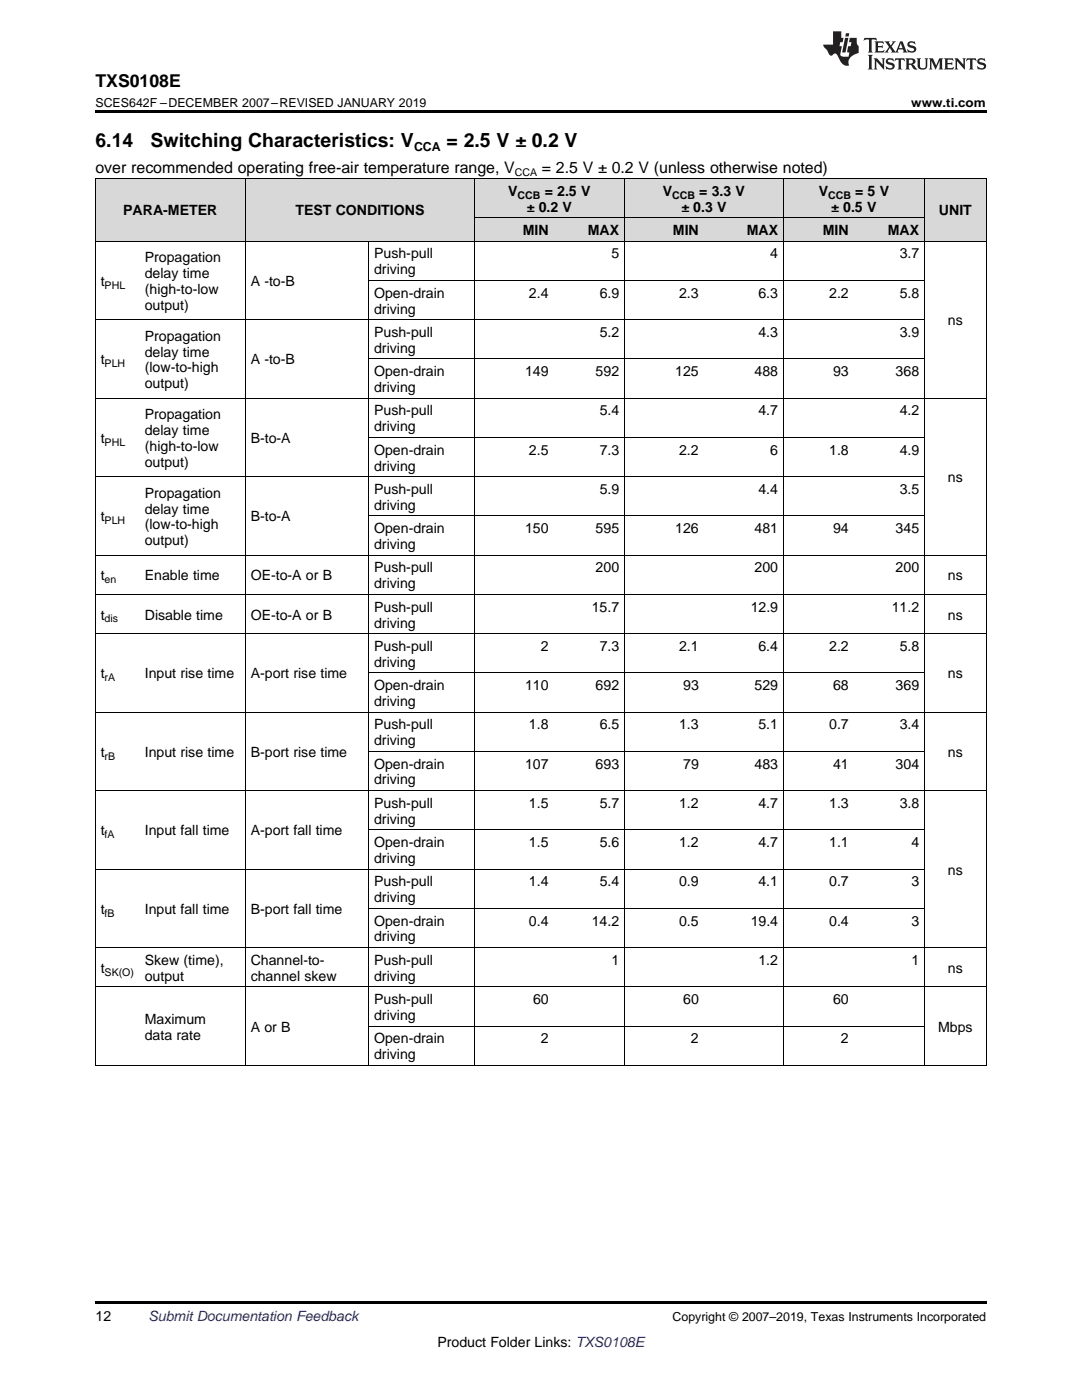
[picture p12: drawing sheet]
<svg xmlns="http://www.w3.org/2000/svg" width="216mm" height="279mm" viewBox="0 0 216 279" stroke-linecap="round" stroke-linejoin="round" font-family="sans-serif">
<defs><g id="words">
<g font-size="3.9">
<text x="19" y="29.3">6.14</text>
<text x="30.1" y="29.3">Switching Characteristics: V</text>
<text x="89.1" y="29.3">= 2.5 V ± 0.2 V</text>
</g>
<text font-size="3.5" x="19" y="17.3">TXS0108E</text>
<g font-size="3.2">
<text x="19" y="34.4">over recommended operating free-air temperature range, V</text>
<text x="108.1" y="34.4">= 2.5 V ± 0.2 V (unless otherwise noted)</text>
</g>
<g font-size="2.8">
<text x="101.4" y="39.1">V</text>
<text x="108.7" y="39.1">=</text>
<text x="111.2" y="39.1">2.5 V</text>
<text x="132.3" y="39.1">V</text>
<text x="139.5" y="39.1">=</text>
<text x="142" y="39.1">3.3 V</text>
<text x="163.4" y="39.1">V</text>
<text x="170.6" y="39.1">= 5 V</text>
<text x="24.6" y="43">PARA-METER</text>
<text x="58.9" y="43">TEST CONDITIONS</text>
<text x="104.3" y="46.9">MIN</text>
<text x="105.1" y="42.3">± 0.2 V</text>
<text x="117.3" y="46.9">MAX</text>
<text x="134.3" y="46.9">MIN</text>
<text x="136" y="42.3">± 0.3 V</text>
<text x="149" y="46.9">MAX</text>
<text x="164.2" y="46.9">MIN</text>
<text x="165.9" y="42.3">± 0.5 V</text>
<text x="177.2" y="46.9">MAX</text>
<text x="187.4" y="43">UNIT</text>
<text x="28.9" y="52.3">Propagation</text>
<text x="74.6" y="51.6">Push-pull</text>
<text x="122" y="51.6">5</text>
<text x="153.7" y="51.6">4</text>
<text x="179.5" y="51.6">3.7</text>
<text x="20.1" y="57.1">t</text>
<text x="28.9" y="55.5">delay time</text>
<text x="28.9" y="58.7">(high-to-low</text>
<text x="50" y="57.1">A -to-B</text>
<text x="74.6" y="54.8">driving</text>
<text x="74.6" y="59.4">Open-drain</text>
<text x="105.6" y="59.4">2.4</text>
<text x="119.7" y="59.4">6.9</text>
<text x="135.5" y="59.4">2.3</text>
<text x="151.3" y="59.4">6.3</text>
<text x="165.5" y="59.4">2.2</text>
<text x="179.5" y="59.4">5.8</text>
<text x="28.9" y="61.8">output)</text>
<text x="74.6" y="62.6">driving</text>
<text x="189.2" y="64.9">ns</text>
<text x="28.9" y="68">Propagation</text>
<text x="28.9" y="71.2">delay time</text>
<text x="74.6" y="67.2">Push-pull</text>
<text x="74.6" y="70.4">driving</text>
<text x="119.7" y="67.2">5.2</text>
<text x="151.3" y="67.2">4.3</text>
<text x="179.5" y="67.2">3.9</text>
<text x="20.1" y="72.7">t</text>
<text x="28.9" y="74.3">(low-to-high</text>
<text x="28.9" y="77.5">output)</text>
<text x="50" y="72.7">A -to-B</text>
<text x="74.6" y="75.1">Open-drain</text>
<text x="104.8" y="75.1">149</text>
<text x="118.9" y="75.1">592</text>
<text x="134.7" y="75.1">125</text>
<text x="150.6" y="75.1">488</text>
<text x="166.2" y="75.1">93</text>
<text x="178.7" y="75.1">368</text>
<text x="28.9" y="83.6">Propagation</text>
<text x="74.6" y="78.2">driving</text>
<text x="74.6" y="82.9">Push-pull</text>
<text x="119.7" y="82.9">5.4</text>
<text x="151.3" y="82.9">4.7</text>
<text x="179.5" y="82.9">4.2</text>
<text x="20.1" y="88.4">t</text>
<text x="28.9" y="86.8">delay time</text>
<text x="28.9" y="90">(high-to-low</text>
<text x="50" y="88.4">B-to-A</text>
<text x="74.6" y="86.1">driving</text>
<text x="28.9" y="93.2">output)</text>
<text x="74.6" y="90.7">Open-drain</text>
<text x="74.6" y="93.9">driving</text>
<text x="105.6" y="90.7">2.5</text>
<text x="119.7" y="90.7">7.3</text>
<text x="135.5" y="90.7">2.2</text>
<text x="153.7" y="90.7">6</text>
<text x="165.5" y="90.7">1.8</text>
<text x="179.5" y="90.7">4.9</text>
<text x="28.9" y="99.3">Propagation</text>
<text x="74.6" y="98.6">Push-pull</text>
<text x="74.6" y="101.7">driving</text>
<text x="119.7" y="98.6">5.9</text>
<text x="151.3" y="98.6">4.4</text>
<text x="179.5" y="98.6">3.5</text>
<text x="189.2" y="96.2">ns</text>
<text x="20.1" y="104.1">t</text>
<text x="28.9" y="102.5">delay time</text>
<text x="28.9" y="105.7">(low-to-high</text>
<text x="50" y="104.1">B-to-A</text>
<text x="74.6" y="106.4">Open-drain</text>
<text x="104.8" y="106.4">150</text>
<text x="118.9" y="106.4">595</text>
<text x="134.7" y="106.4">126</text>
<text x="150.6" y="106.4">481</text>
<text x="166.2" y="106.4">94</text>
<text x="178.7" y="106.4">345</text>
<text x="28.9" y="108.8">output)</text>
<text x="74.6" y="109.6">driving</text>
<text x="20.1" y="115.8">t</text>
<text x="28.9" y="115.8">Enable time</text>
<text x="50" y="115.8">OE-to-A or B</text>
<text x="74.6" y="114.2">Push-pull</text>
<text x="74.6" y="117.4">driving</text>
<text x="118.9" y="114.2">200</text>
<text x="150.6" y="114.2">200</text>
<text x="178.7" y="114.2">200</text>
<text x="189.2" y="115.8">ns</text>
<text x="20.1" y="123.6">t</text>
<text x="28.9" y="123.6">Disable time</text>
<text x="50" y="123.6">OE-to-A or B</text>
<text x="74.6" y="122.1">Push-pull</text>
<text x="74.6" y="125.2">driving</text>
<text x="118.1" y="122.1">15.7</text>
<text x="149.8" y="122.1">12.9</text>
<text x="177.9" y="122.1">11.2</text>
<text x="189.2" y="123.6">ns</text>
<text x="74.6" y="129.9">Push-pull</text>
<text x="107.9" y="129.9">2</text>
<text x="119.7" y="129.9">7.3</text>
<text x="135.5" y="129.9">2.1</text>
<text x="151.3" y="129.9">6.4</text>
<text x="165.5" y="129.9">2.2</text>
<text x="179.5" y="129.9">5.8</text>
<text x="20.1" y="135.4">t</text>
<text x="28.9" y="135.4">Input rise time</text>
<text x="50" y="135.4">A-port rise time</text>
<text x="74.6" y="133.1">driving</text>
<text x="74.6" y="137.7">Open-drain</text>
<text x="104.8" y="137.7">110</text>
<text x="118.9" y="137.7">692</text>
<text x="136.3" y="137.7">93</text>
<text x="150.6" y="137.7">529</text>
<text x="166.2" y="137.7">68</text>
<text x="178.7" y="137.7">369</text>
<text x="189.2" y="135.4">ns</text>
<text x="74.6" y="140.9">driving</text>
<text x="74.6" y="145.6">Push-pull</text>
<text x="74.6" y="148.7">driving</text>
<text x="105.6" y="145.6">1.8</text>
<text x="119.7" y="145.6">6.5</text>
<text x="135.5" y="145.6">1.3</text>
<text x="151.3" y="145.6">5.1</text>
<text x="165.5" y="145.6">0.7</text>
<text x="179.5" y="145.6">3.4</text>
<text x="20.1" y="151.1">t</text>
<text x="28.9" y="151.1">Input rise time</text>
<text x="50" y="151.1">B-port rise time</text>
<text x="74.6" y="153.4">Open-drain</text>
<text x="104.8" y="153.4">107</text>
<text x="118.9" y="153.4">693</text>
<text x="136.3" y="153.4">79</text>
<text x="150.6" y="153.4">483</text>
<text x="166.2" y="153.4">41</text>
<text x="178.7" y="153.4">304</text>
<text x="189.2" y="151.1">ns</text>
<text x="74.6" y="156.6">driving</text>
<text x="74.6" y="161.2">Push-pull</text>
<text x="105.6" y="161.2">1.5</text>
<text x="119.7" y="161.2">5.7</text>
<text x="135.5" y="161.2">1.2</text>
<text x="151.3" y="161.2">4.7</text>
<text x="165.5" y="161.2">1.3</text>
<text x="179.5" y="161.2">3.8</text>
<text x="20.1" y="166.7">t</text>
<text x="28.9" y="166.7">Input fall time</text>
<text x="50" y="166.7">A-port fall time</text>
<text x="74.6" y="164.4">driving</text>
<text x="74.6" y="169.1">Open-drain</text>
<text x="74.6" y="172.2">driving</text>
<text x="105.6" y="169.1">1.5</text>
<text x="119.7" y="169.1">5.6</text>
<text x="135.5" y="169.1">1.2</text>
<text x="151.3" y="169.1">4.7</text>
<text x="165.5" y="169.1">1.1</text>
<text x="181.9" y="169.1">4</text>
<text x="74.6" y="176.9">Push-pull</text>
<text x="105.6" y="176.9">1.4</text>
<text x="119.7" y="176.9">5.4</text>
<text x="135.5" y="176.9">0.9</text>
<text x="151.3" y="176.9">4.1</text>
<text x="165.5" y="176.9">0.7</text>
<text x="181.9" y="176.9">3</text>
<text x="189.2" y="174.6">ns</text>
<text x="20.1" y="182.4">t</text>
<text x="28.9" y="182.4">Input fall time</text>
<text x="50" y="182.4">B-port fall time</text>
<text x="74.6" y="180.1">driving</text>
<text x="74.6" y="184.7">Open-drain</text>
<text x="105.6" y="184.7">0.4</text>
<text x="118.1" y="184.7">14.2</text>
<text x="135.5" y="184.7">0.5</text>
<text x="149.8" y="184.7">19.4</text>
<text x="165.5" y="184.7">0.4</text>
<text x="181.9" y="184.7">3</text>
<text x="74.6" y="187.9">driving</text>
<text x="20.1" y="194.1">t</text>
<text x="28.9" y="192.5">Skew (time),</text>
<text x="28.9" y="195.7">output</text>
<text x="50" y="192.5">Channel-to-</text>
<text x="50" y="195.7">channel skew</text>
<text x="74.6" y="192.5">Push-pull</text>
<text x="74.6" y="195.7">driving</text>
<text x="122" y="192.5">1</text>
<text x="151.3" y="192.5">1.2</text>
<text x="181.9" y="192.5">1</text>
<text x="189.2" y="194.1">ns</text>
<text x="74.6" y="200.4">Push-pull</text>
<text x="74.6" y="203.6">driving</text>
<text x="106.4" y="200.4">60</text>
<text x="136.3" y="200.4">60</text>
<text x="166.2" y="200.4">60</text>
<text x="28.9" y="204.3">Maximum</text>
<text x="28.9" y="207.5">data rate</text>
<text x="50" y="205.9">A or B</text>
<text x="74.6" y="208.2">Open-drain</text>
<text x="107.9" y="208.2">2</text>
<text x="137.9" y="208.2">2</text>
<text x="167.8" y="208.2">2</text>
<text x="187.2" y="205.9">Mbps</text>
<text x="74.6" y="211.4">driving</text>
<text x="19" y="263.6">12</text>
<text x="87.3" y="268.9">Product Folder Links: TXS0108E</text>
</g>
<text font-size="2.8" fill="#0000c8" x="29.6" y="263.6">Submit Documentation Feedback</text>
<g font-size="2.5">
<text x="19" y="21.4">SCES642F –DECEMBER 2007–REVISED JANUARY 2019</text>
<text x="181.8" y="21.4">www.ti.com</text>
<text x="82.6" y="30.1">CCA</text>
<text x="134.2" y="263.6">Copyright © 2007–2019, Texas Instruments Incorporated</text>
</g>
<g font-size="2.1">
<text x="102.7" y="35.1">CCA</text>
<text x="103.3" y="39.7">CCB</text>
<text x="134.1" y="39.7">CCB</text>
<text x="165.2" y="39.7">CCB</text>
<text x="20.9" y="57.6">PHL</text>
<text x="20.9" y="73.3">PLH</text>
<text x="20.9" y="89">PHL</text>
<text x="20.9" y="104.6">PLH</text>
<text x="20.9" y="116.4">en</text>
<text x="20.9" y="124.2">dis</text>
<text x="20.9" y="136">rA</text>
<text x="20.9" y="151.6">rB</text>
<text x="20.9" y="167.3">fA</text>
<text x="20.9" y="183">fB</text>
<text x="20.9" y="194.7">SK(O)</text>
</g>
</g></defs>
<g fill="#d8d8d8">
<path d="M19 35.7h8.8v12.5h-8.8z"/>
<path d="M27.8 35.7h21.2v12.5h-21.2z"/>
<path d="M49 35.7h15.8v12.5h-15.8z"/>
<path d="M64.8 35.7h8.8v12.5h-8.8z"/>
<path d="M73.6 35.7h21.1v12.5h-21.1z"/>
<path d="M184.5 35.7h12.3v12.5h-12.3z"/>
<path d="M94.7 43.5h15.9v4.7h-15.9z"/>
<path d="M110.6 43.5h14.1v4.7h-14.1z"/>
<path d="M124.7 43.5h15.8v4.7h-15.8z"/>
<path d="M140.5 43.5h15.9v4.7h-15.9z"/>
<path d="M156.4 43.5h14v4.7h-14z"/>
<path d="M170.4 43.5h14.1v4.7h-14.1z"/>
<path d="M94.7 35.7h15.9v7.8h-15.9z"/>
<path d="M110.6 35.7h14.1v7.8h-14.1z"/>
<path d="M124.7 35.7h15.8v7.8h-15.8z"/>
<path d="M140.5 35.7h15.9v7.8h-15.9z"/>
<path d="M156.4 35.7h14v7.8h-14z"/>
<path d="M170.4 35.7h14.1v7.8h-14.1z"/>
</g>
<g fill="#000">
<path d="M19 22h177.8v.5h-177.8zM19 212.6l.2 .1zM48.9 212.6l.1 .1zM64.7 212.6l.1 .1zM73.5 212.6l.1 .1zM94.6 212.6l.1 .1zM124.6 212.6l.1 .1zM140.4 212.6l.1 .1zM156.2 212.6l.2 .1zM170.3 212.6l.1 .1zM184.4 212.6l.1 .1zM196.7 212.6l.1 .1z"/>
<path d="M19 259.7h177.8v.5h-177.8z"/>
</g>
<g fill="none" stroke="#000" stroke-width=".2">
<path d="M19 35.6h177.8M19.1 35.7v177M48.9 35.7v177M94.7 35.7v177M124.6 35.7v177M156.3 35.7v177M184.4 35.7v177M196.8 35.7v177M19 48.1h177.8M73.5 48.2v164.5M73.6 56h110.9M94.7 43.5h89.8"/>
<path d="M19 79.5h177.8M19 63.8h165.5M73.6 71.6h110.9M19 95.1h165.5M73.6 87.3h110.9M19 118.6h177.8M19 110.8h177.8M73.6 103h110.9M19 126.5h177.8M73.6 134.3h110.9M19 157.8h177.8M19 142.1h177.8"/>
<path d="M73.6 149.9h110.9M19 173.4h165.5M73.6 165.6h110.9M19 196.9h177.8M19 189.1h177.8M73.6 181.3h110.9M19 212.6h177.8M73.6 204.8h110.9"/>
</g>
<g fill="#231f20">
<path d="M172.5 7.6l-.1 .5 .4-.2h.6v.1v2.1l-.2 .4h.9l-.2-.4v-2.1l.1-.1h.5l.5 .2-.2-.5zM174.5 8.3l.2 .3v1.5l-.2 .4h1.8l.2-.6a1.04 1.04 0 0 1-1.3 .2v-.7h.6l.3 .2v-.6l-.3 .2h-.6v-.6l.8-.1 .4 .3-.2-.5zM176.5 8.3l.9 1.1-.9 1.1h.8l-.2-.2 .4-.7 .5 .7-.2 .2h1.5l-.2-.2 .2-.4h.9l.1 .4-.2 .2h1l-.3-.3-.7-1.9h-.5l-.9 2-.8-1 .9-1h-.8l.1 .3-.4 .5-.3-.6 .1-.2zM179.7 8.6l.4 1h-.7zM181.3 8.4a.63 .63 0 0 0-.2 .7 .63 .63 0 0 0 .6 .4l.6 .2 .1 .2a.75 .75 0 0 1-.7 .4 .75 .75 0 0 1-.6-.5l.1 .7 .1-.1a1.11 1.11 0 0 0 1.5-.6 1.13 1.13 0 0 0-1.2-.8l-.1-.4a1.04 1.04 0 0 1 1.2 .2l-.2-.5-.2 .1-.4-.2zM173.2 10.9l.2 .4v2.2l-.2 .4h1l-.3-.4v-2.2l.3-.4zM174.3 11.6l.3 .4v1.5l-.3 .4h.8l-.2-.4v-1.3l1.5 1.7v-1.9l.2-.4h-.7l.2 .4v.9l-1.1-1.3zM177 11.8a.62 .62 0 0 0-.2 .7 .62 .62 0 0 0 .6 .4l.6 .1 .1 .3a.76 .76 0 0 1-.7 .3 .76 .76 0 0 1-.7-.4l.2 .7 .1-.1a1.11 1.11 0 0 0 1.5-.6 1.13 1.13 0 0 0-1.2-.8l-.1-.4a1.04 1.04 0 0 1 1.2 .2l-.2-.6-.2 .1-.5-.1zM178.7 11.6l-.2 .6a.61 .61 0 0 1 .8-.3v1.6l-.2 .4h.9l-.2-.4v-1.6a.63 .63 0 0 1 .7 .3l-.1-.6zM180.6 11.6l.3 .4v1.5l-.3 .4h1l-.2-.2-.1-.8 .6 .2a.76 .76 0 0 0 1.2 .7l-1-1a.58 .58 0 0 0 .6-.5 .58 .58 0 0 0-.5-.6zM181.4 11.9h.1a.45 .45 0 0 1 .5 .1 .45 .45 0 0 1 .1 .5l-.8 .2zM182.9 11.6l.2 .2a2.17 2.17 0 0 0 .3 1.9 .99 .99 0 0 0 1.6-.6v-1.1l.2-.4h-.7l.2 .2a1.92 1.92 0 0 1-.2 1.8 .6 .6 0 0 1-.9-.5v-1.1l.2-.4zM185.4 11.6l.2 .4v1.5l-.2 .4h.7l-.2-.4v-1.4l.8 1.8 .8-1.8v1.4l-.2 .4h.9l-.2-.4v-1.5l.2-.4h-.8l-.6 1.5-.6-1.5zM188.4 11.6l.2 .4v1.5l-.2 .4h1.8l.1-.6a1.04 1.04 0 0 1-1.2 .1v-.6h.5l.4 .2v-.6l-.4 .2h-.5v-.7h.8l.3 .3-.1-.6zM190.5 11.6l.2 .4v1.5l-.2 .4h.7l-.2-.4v-1.3l1.5 1.7v-1.9l.2-.4h-.7l.2 .4v.9l-1.1-1.3zM192.9 11.6l-.1 .6a.61 .61 0 0 1 .7-.3l.1 1.6-.3 .4h1l-.3-.4 .1-1.6a.63 .63 0 0 1 .7 .3l-.1-.6zM195.2 11.8a.62 .62 0 0 0-.2 .7 .62 .62 0 0 0 .6 .4l.6 .1 .1 .3a.76 .76 0 0 1-.7 .3 .76 .76 0 0 1-.6-.4l.1 .7 .1-.1a1.11 1.11 0 0 0 1.6-.6 1.13 1.13 0 0 0-1.3-.8l-.1-.4a1.04 1.04 0 0 1 1.2 .2l-.1-.6-.2 .1-.5-.1z"/>
<path d="M166.2 6.3v2.6h-1.9v.4l.8 .9a.91 .91 0 0 0 1 .8 .56 .56 0 0 1 .5-.3 .56 .56 0 0 1 .5 .3l.4 .8a1.53 1.53 0 0 0 1.9 1.2 1.54 1.54 0 0 1 1-2.1l.9-.3v-1.4a1.52 1.52 0 0 1-.4-1.6h-1.3l-.2 .8h.5l-.2 .8h-.5l-.1 1v.2l.4 .1-.2 .8a1.93 1.93 0 0 1-1.6-.3l.3-1.8h-.5l.2-.8h.4l.2-.8h-.4v-1.3zM168.6 7.6l-.6 2.9h.7l.6-2.9zM168.8 6.6l-.1 .7h.6l.2-.7z"/>
</g>
<use href="#words"/>
</svg>
